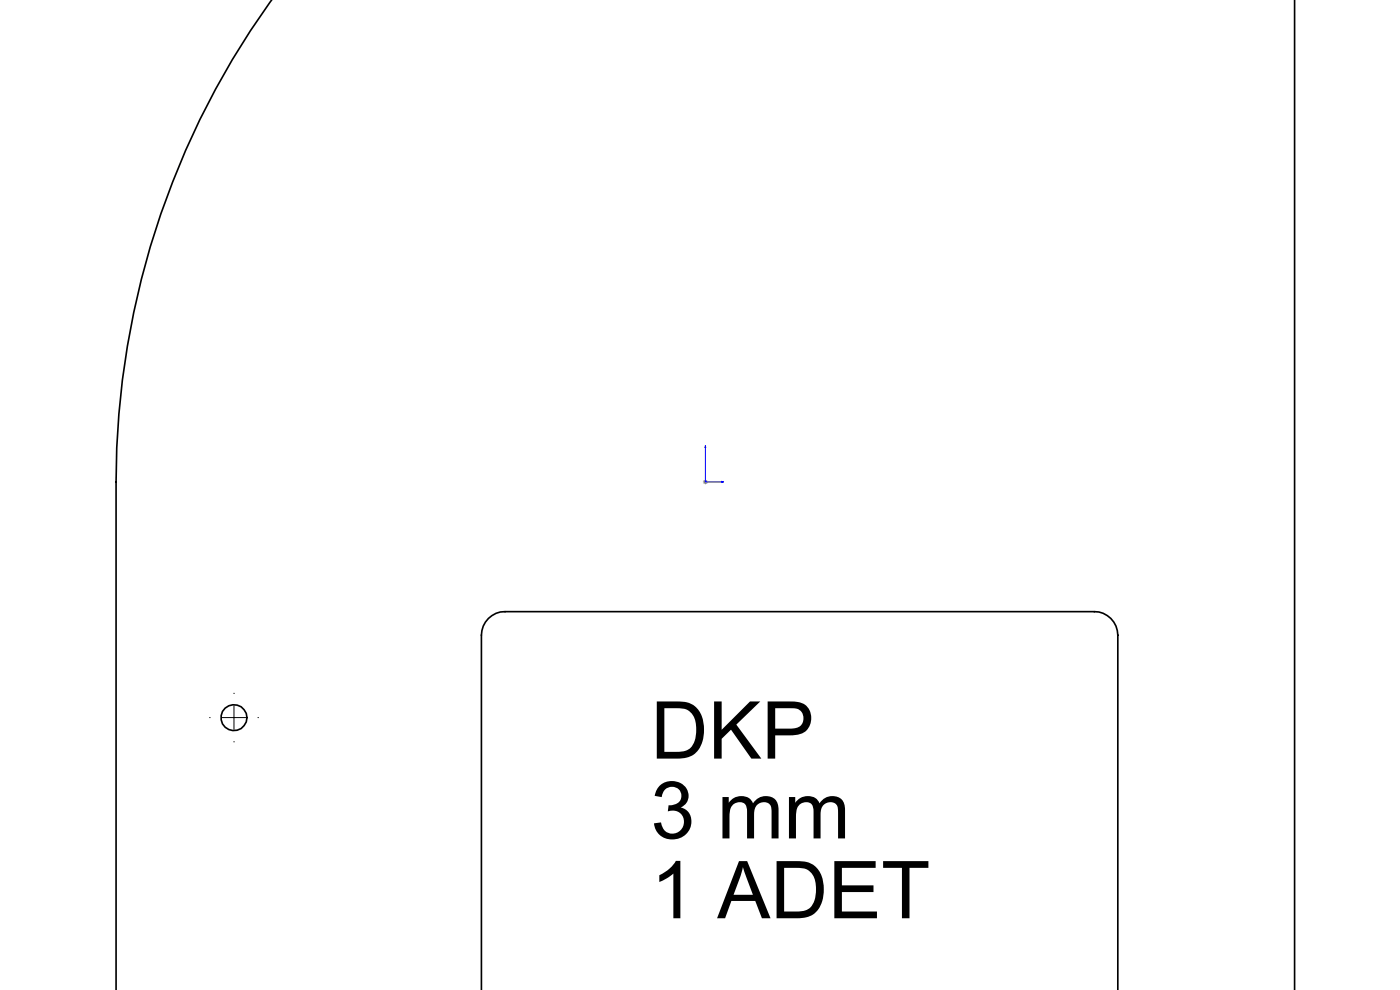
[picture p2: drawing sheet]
<svg xmlns="http://www.w3.org/2000/svg" width="297mm" height="210mm" viewBox="0 0 297 210" stroke-linecap="round" stroke-linejoin="round" font-family="sans-serif">
<defs><g id="words">
<g font-size="16.9">
<text x="138" y="160.9">DKP</text>
<text x="138" y="177.8">3 mm</text>
<text x="138" y="194.8">1 ADET</text>
</g>
</g></defs>
<g fill="none" stroke="#000" stroke-width=".35">
<path d="M57.7 0a174.7 174.7 0 0 0-33.1 102.2v107.9M274.6 -.1v210.2M102.1 210.1v-75.4a5 5 0 0 1 5-5h125a5 5 0 0 1 5 5v75.4"/>
<circle cx="49.6" cy="152.2" r="2.75"/>
</g>
<path d="M149.6 94.5l.1 .4h-.2zM149.6 94.5v7.7h3.9M153.1 102.1l.4 .1-.4 .1z" fill="none" stroke="#00f" stroke-width=".21"/>
<path d="M149.1 102.2h1M149.3 101.9l.7 .7M149.6 101.7v1M150 101.9l-.7 .7" fill="none" stroke="#808080" stroke-width=".21"/>
<path d="M44.7 152.2h-.3M49.7 147.2v-.2M49.7 157.2v.3M54.7 152.2h.2" fill="none" stroke="#000" stroke-width=".21" stroke-dasharray="15.2 1.3 1.3 1.3" stroke-linecap="butt"/>
<path d="M47.1 152.2h5M49.6 149.7v5" fill="none" stroke="#000" stroke-width=".21"/>
<path d="M153.1 102.1l.4 .1-.4 .1zM149.6 94.5l.1 .4h-.2z" fill="#00f"/>
<use href="#words"/>
</svg>
